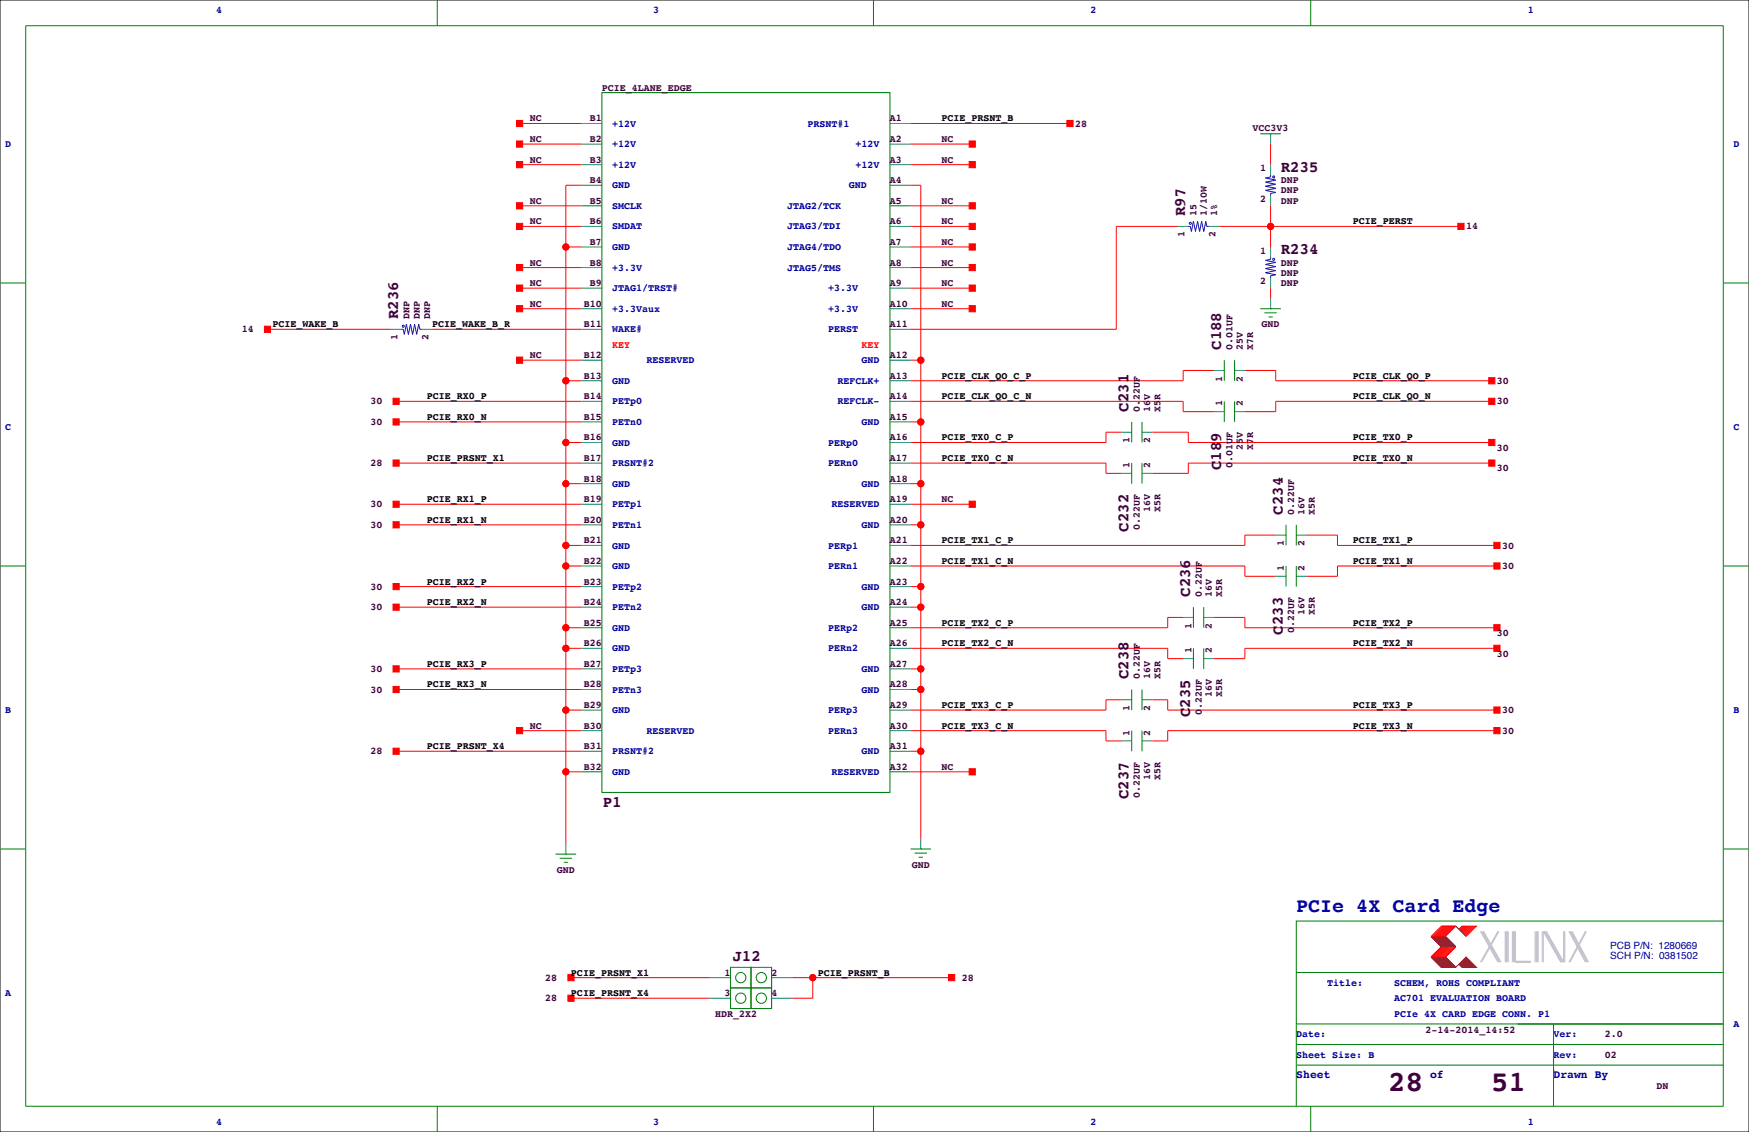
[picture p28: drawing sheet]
<svg xmlns="http://www.w3.org/2000/svg" width="432mm" height="279mm" viewBox="0 0 432 279" stroke-linecap="round" stroke-linejoin="round" font-family="sans-serif">
<defs><g id="words">
<g font-size="7.1" fill="#400040">
<text x="342.8" y="269.3">28</text>
<text x="368.2" y="269.3">51</text>
</g>
<text font-size="4.9" fill="#0000a0" x="320" y="225.1">PCIe 4X Card Edge</text>
<g font-size="3.9" fill="#400040">
<text x="316.2" y="42.4">R235</text>
<text x="292.6" y="53.3" transform="rotate(-90 292.6 53.3)">R97</text>
<text x="316.2" y="62.7">R234</text>
<text x="98.3" y="78.7" transform="rotate(-90 98.3 78.7)">R236</text>
<text x="301.5" y="86.4" transform="rotate(-90 301.5 86.4)">C188</text>
<text x="278.6" y="101.6" transform="rotate(-90 278.6 101.6)">C231</text>
<text x="301.5" y="116" transform="rotate(-90 301.5 116)">C189</text>
<text x="278.6" y="131.2" transform="rotate(-90 278.6 131.2)">C232</text>
<text x="316.7" y="127" transform="rotate(-90 316.7 127)">C234</text>
<text x="293.8" y="147.3" transform="rotate(-90 293.8 147.3)">C236</text>
<text x="316.7" y="156.6" transform="rotate(-90 316.7 156.6)">C233</text>
<text x="278.6" y="167.6" transform="rotate(-90 278.6 167.6)">C238</text>
<text x="293.8" y="177" transform="rotate(-90 293.8 177)">C235</text>
<text x="278.6" y="197.3" transform="rotate(-90 278.6 197.3)">C237</text>
<text x="148.8" y="199.2">P1</text>
<text x="180.8" y="237.2">J12</text>
</g>
<g font-size="2.8" fill="#0000a0">
<text x="320" y="266.1">Sheet</text>
<text x="353.1" y="266.1">of</text>
<text x="383.5" y="266.1">Drawn By</text>
</g>
<g font-size="2.5" fill="#0000a0">
<text x="53.3" y="3.3">4</text>
<text x="161.3" y="3.3">3</text>
<text x="269.2" y="3.3">2</text>
<text x="377.2" y="3.3">1</text>
<text x="151.1" y="31.2">+12V</text>
<text x="199.4" y="31.2">PRSNT#1</text>
<text x="1.3" y="36.3">D</text>
<text x="151.1" y="41.4">+12V</text>
<text x="151.1" y="36.3">+12V</text>
<text x="211.2" y="36.3">+12V</text>
<text x="211.2" y="41.4">+12V</text>
<text x="428" y="36.3">D</text>
<text x="151.1" y="46.5">GND</text>
<text x="209.5" y="46.5">GND</text>
<text x="151.1" y="51.6">SMCLK</text>
<text x="194.3" y="51.6">JTAG2/TCK</text>
<text x="151.1" y="56.6">SMDAT</text>
<text x="194.3" y="56.6">JTAG3/TDI</text>
<text x="151.1" y="61.7">GND</text>
<text x="194.3" y="61.7">JTAG4/TDO</text>
<text x="151.1" y="71.9">JTAG1/TRST#</text>
<text x="151.1" y="66.8">+3.3V</text>
<text x="194.3" y="66.8">JTAG5/TMS</text>
<text x="204.5" y="71.9">+3.3V</text>
<text x="151.1" y="77">+3.3Vaux</text>
<text x="204.5" y="77">+3.3V</text>
<text x="151.1" y="82">WAKE#</text>
<text x="204.5" y="82">PERST</text>
<text x="159.6" y="89.7">RESERVED</text>
<text x="212.7" y="89.7">GND</text>
<text x="151.1" y="94.7">GND</text>
<text x="206.8" y="94.7">REFCLK+</text>
<text x="151.1" y="99.8">PETp0</text>
<text x="206.8" y="99.8">REFCLK-</text>
<text x="1.3" y="106.2">C</text>
<text x="151.1" y="104.9">PETn0</text>
<text x="212.7" y="104.9">GND</text>
<text x="428" y="106.2">C</text>
<text x="151.1" y="110">GND</text>
<text x="204.5" y="110">PERp0</text>
<text x="151.1" y="115.1">PRSNT#2</text>
<text x="204.5" y="115.1">PERn0</text>
<text x="151.1" y="120.1">GND</text>
<text x="151.1" y="125.2">PETp1</text>
<text x="205.3" y="125.2">RESERVED</text>
<text x="212.7" y="120.1">GND</text>
<text x="151.1" y="130.3">PETn1</text>
<text x="212.7" y="130.3">GND</text>
<text x="151.1" y="135.4">GND</text>
<text x="204.5" y="135.4">PERp1</text>
<text x="151.1" y="140.5">GND</text>
<text x="204.5" y="140.5">PERn1</text>
<text x="151.1" y="145.5">PETp2</text>
<text x="212.7" y="145.5">GND</text>
<text x="151.1" y="155.7">GND</text>
<text x="151.1" y="150.6">PETn2</text>
<text x="204.5" y="155.7">PERp2</text>
<text x="212.7" y="150.6">GND</text>
<text x="151.1" y="160.8">GND</text>
<text x="204.5" y="160.8">PERn2</text>
<text x="151.1" y="165.9">PETp3</text>
<text x="212.7" y="165.9">GND</text>
<text x="151.1" y="170.9">PETn3</text>
<text x="212.7" y="170.9">GND</text>
<text x="1.3" y="176">B</text>
<text x="151.1" y="176">GND</text>
<text x="204.5" y="176">PERp3</text>
<text x="428" y="176">B</text>
<text x="159.6" y="181.1">RESERVED</text>
<text x="204.5" y="181.1">PERn3</text>
<text x="151.1" y="191.3">GND</text>
<text x="151.1" y="186.2">PRSNT#2</text>
<text x="205.3" y="191.3">RESERVED</text>
<text x="212.7" y="186.2">GND</text>
<text x="397.5" y="236.8">SCH P/N: 0381502</text>
<text x="397.5" y="234.2">PCB P/N: 1280669</text>
<text x="1.3" y="245.9">A</text>
<text x="327.7" y="243.3">Title:</text>
<text x="344.2" y="243.3">SCHEM, ROHS COMPLIANT</text>
<text x="344.2" y="247.1">AC701 EVALUATION BOARD</text>
<text x="344.2" y="251">PCIe 4X CARD EDGE CONN. P1</text>
<text x="320" y="256">Date:</text>
<text x="383.5" y="256">Ver:</text>
<text x="428" y="253.5">A</text>
<text x="320" y="261.1">Sheet Size: B</text>
<text x="383.5" y="261.1">Rev:</text>
<text x="53.3" y="277.6">4</text>
<text x="161.3" y="277.6">3</text>
<text x="269.2" y="277.6">2</text>
<text x="377.2" y="277.6">1</text>
</g>
<g font-size="2.5" fill="#400040">
<text x="148.6" y="22.4">PCIE_4LANE_EDGE</text>
<text x="130.8" y="30">NC</text>
<text x="145.6" y="30">B1</text>
<text x="219.7" y="30">A1</text>
<text x="130.8" y="35.1">NC</text>
<text x="145.6" y="35.1">B2</text>
<text x="219.7" y="35.1">A2</text>
<text x="232.4" y="35.1">NC</text>
<text x="265.4" y="31.2">28</text>
<text x="309.2" y="32.3">VCC3V3</text>
<text x="130.8" y="40.1">NC</text>
<text x="145.6" y="40.1">B3</text>
<text x="219.7" y="40.1">A3</text>
<text x="232.4" y="40.1">NC</text>
<text x="145.6" y="45.2">B4</text>
<text x="219.7" y="45.2">A4</text>
<text x="311.2" y="42.3">1</text>
<text x="316.2" y="47.8">DNP</text>
<text x="316.2" y="45.2">DNP</text>
<text x="130.8" y="50.3">NC</text>
<text x="145.6" y="50.3">B5</text>
<text x="219.7" y="50.3">A5</text>
<text x="232.4" y="50.3">NC</text>
<text x="295.4" y="53.3" transform="rotate(-90 295.4 53.3)">15</text>
<text x="297.9" y="53.3" transform="rotate(-90 297.9 53.3)">1/10W</text>
<text x="300.5" y="53.3" transform="rotate(-90 300.5 53.3)">1%</text>
<text x="311.2" y="49.9">2</text>
<text x="316.2" y="50.3">DNP</text>
<text x="130.8" y="55.4">NC</text>
<text x="145.6" y="55.4">B6</text>
<text x="219.7" y="55.4">A6</text>
<text x="232.4" y="55.4">NC</text>
<text x="292.4" y="58.4" transform="rotate(-90 292.4 58.4)">1</text>
<text x="300.1" y="58.4" transform="rotate(-90 300.1 58.4)">2</text>
<text x="361.9" y="56.6">14</text>
<text x="130.8" y="65.5">NC</text>
<text x="145.6" y="60.5">B7</text>
<text x="145.6" y="65.5">B8</text>
<text x="219.7" y="60.5">A7</text>
<text x="219.7" y="65.5">A8</text>
<text x="232.4" y="65.5">NC</text>
<text x="232.4" y="60.5">NC</text>
<text x="311.2" y="62.6">1</text>
<text x="316.2" y="65.5">DNP</text>
<text x="130.8" y="70.6">NC</text>
<text x="145.6" y="70.6">B9</text>
<text x="219.7" y="70.6">A9</text>
<text x="232.4" y="70.6">NC</text>
<text x="311.2" y="70.2">2</text>
<text x="316.2" y="68.1">DNP</text>
<text x="316.2" y="70.6">DNP</text>
<text x="130.8" y="75.7">NC</text>
<text x="144.1" y="75.7">B10</text>
<text x="219.7" y="75.7">A10</text>
<text x="232.4" y="75.7">NC</text>
<text x="59.7" y="82">14</text>
<text x="98.1" y="83.8" transform="rotate(-90 98.1 83.8)">1</text>
<text x="101.1" y="78.7" transform="rotate(-90 101.1 78.7)">DNP</text>
<text x="103.6" y="78.7" transform="rotate(-90 103.6 78.7)">DNP</text>
<text x="105.8" y="83.8" transform="rotate(-90 105.8 83.8)">2</text>
<text x="106.2" y="78.7" transform="rotate(-90 106.2 78.7)">DNP</text>
<text x="144.1" y="80.8">B11</text>
<text x="219.7" y="80.8">A11</text>
<text x="311.5" y="80.8">GND</text>
<text x="130.8" y="88.4">NC</text>
<text x="144.1" y="88.4">B12</text>
<text x="219.7" y="88.4">A12</text>
<text x="304.3" y="86.4" transform="rotate(-90 304.3 86.4)">0.01UF</text>
<text x="306.8" y="86.4" transform="rotate(-90 306.8 86.4)">25V</text>
<text x="309.4" y="86.4" transform="rotate(-90 309.4 86.4)">X7R</text>
<text x="144.1" y="93.5">B13</text>
<text x="219.7" y="93.5">A13</text>
<text x="301.8" y="94.2" transform="rotate(-90 301.8 94.2)">1</text>
<text x="306.8" y="94.2" transform="rotate(-90 306.8 94.2)">2</text>
<text x="369.6" y="94.7">30</text>
<text x="91.4" y="99.8">30</text>
<text x="144.1" y="98.6">B14</text>
<text x="219.7" y="98.6">A14</text>
<text x="281.4" y="101.6" transform="rotate(-90 281.4 101.6)">0.22UF</text>
<text x="284" y="101.6" transform="rotate(-90 284 101.6)">16V</text>
<text x="286.5" y="101.6" transform="rotate(-90 286.5 101.6)">X5R</text>
<text x="301.8" y="100.3" transform="rotate(-90 301.8 100.3)">1</text>
<text x="306.8" y="100.3" transform="rotate(-90 306.8 100.3)">2</text>
<text x="369.6" y="99.8">30</text>
<text x="91.4" y="104.9">30</text>
<text x="144.1" y="103.6">B15</text>
<text x="219.7" y="103.6">A15</text>
<text x="144.1" y="108.7">B16</text>
<text x="144.1" y="113.8">B17</text>
<text x="219.7" y="108.7">A16</text>
<text x="219.7" y="113.8">A17</text>
<text x="278.9" y="109.4" transform="rotate(-90 278.9 109.4)">1</text>
<text x="284" y="109.4" transform="rotate(-90 284 109.4)">2</text>
<text x="306.8" y="111.1" transform="rotate(-90 306.8 111.1)">25V</text>
<text x="309.4" y="111.1" transform="rotate(-90 309.4 111.1)">X7R</text>
<text x="369.6" y="111.3">30</text>
<text x="91.4" y="115.1">28</text>
<text x="144.1" y="118.9">B18</text>
<text x="219.7" y="118.9">A18</text>
<text x="278.9" y="115.6" transform="rotate(-90 278.9 115.6)">1</text>
<text x="284" y="115.6" transform="rotate(-90 284 115.6)">2</text>
<text x="304.3" y="115.6" transform="rotate(-90 304.3 115.6)">0.01UF</text>
<text x="369.6" y="116.3">30</text>
<text x="91.4" y="125.2">30</text>
<text x="144.1" y="124">B19</text>
<text x="219.7" y="124">A19</text>
<text x="232.4" y="124">NC</text>
<text x="91.4" y="130.3">30</text>
<text x="144.1" y="129">B20</text>
<text x="219.7" y="129">A20</text>
<text x="281.4" y="130.8" transform="rotate(-90 281.4 130.8)">0.22UF</text>
<text x="284" y="126.4" transform="rotate(-90 284 126.4)">16V</text>
<text x="286.5" y="126.4" transform="rotate(-90 286.5 126.4)">X5R</text>
<text x="319.5" y="127" transform="rotate(-90 319.5 127)">0.22UF</text>
<text x="322.1" y="127" transform="rotate(-90 322.1 127)">16V</text>
<text x="324.6" y="127" transform="rotate(-90 324.6 127)">X5R</text>
<text x="144.1" y="134.1">B21</text>
<text x="219.7" y="134.1">A21</text>
<text x="317" y="134.8" transform="rotate(-90 317 134.8)">1</text>
<text x="322.1" y="134.8" transform="rotate(-90 322.1 134.8)">2</text>
<text x="370.8" y="135.4">30</text>
<text x="144.1" y="139.2">B22</text>
<text x="219.7" y="139.2">A22</text>
<text x="317" y="141" transform="rotate(-90 317 141)">1</text>
<text x="322.1" y="141" transform="rotate(-90 322.1 141)">2</text>
<text x="370.8" y="140.5">30</text>
<text x="91.4" y="145.5">30</text>
<text x="144.1" y="144.3">B23</text>
<text x="144.1" y="149.4">B24</text>
<text x="219.7" y="144.3">A23</text>
<text x="219.7" y="149.4">A24</text>
<text x="296.7" y="147.3" transform="rotate(-90 296.7 147.3)">0.22UF</text>
<text x="299.2" y="147.3" transform="rotate(-90 299.2 147.3)">16V</text>
<text x="301.8" y="147.3" transform="rotate(-90 301.8 147.3)">X5R</text>
<text x="91.4" y="150.6">30</text>
<text x="144.1" y="154.4">B25</text>
<text x="219.7" y="154.4">A25</text>
<text x="294.1" y="155.2" transform="rotate(-90 294.1 155.2)">1</text>
<text x="299.2" y="155.2" transform="rotate(-90 299.2 155.2)">2</text>
<text x="322.1" y="151.8" transform="rotate(-90 322.1 151.8)">16V</text>
<text x="324.6" y="151.8" transform="rotate(-90 324.6 151.8)">X5R</text>
<text x="144.1" y="159.5">B26</text>
<text x="219.7" y="159.5">A26</text>
<text x="294.1" y="161.3" transform="rotate(-90 294.1 161.3)">1</text>
<text x="299.2" y="161.3" transform="rotate(-90 299.2 161.3)">2</text>
<text x="319.5" y="156.2" transform="rotate(-90 319.5 156.2)">0.22UF</text>
<text x="369.6" y="157">30</text>
<text x="91.4" y="165.9">30</text>
<text x="144.1" y="164.6">B27</text>
<text x="219.7" y="164.6">A27</text>
<text x="281.4" y="167.6" transform="rotate(-90 281.4 167.6)">0.22UF</text>
<text x="284" y="167.6" transform="rotate(-90 284 167.6)">16V</text>
<text x="286.5" y="167.6" transform="rotate(-90 286.5 167.6)">X5R</text>
<text x="369.6" y="162.1">30</text>
<text x="91.4" y="170.9">30</text>
<text x="144.1" y="169.7">B28</text>
<text x="219.7" y="169.7">A28</text>
<text x="299.2" y="172.1" transform="rotate(-90 299.2 172.1)">16V</text>
<text x="301.8" y="172.1" transform="rotate(-90 301.8 172.1)">X5R</text>
<text x="130.8" y="179.8">NC</text>
<text x="144.1" y="174.8">B29</text>
<text x="144.1" y="179.8">B30</text>
<text x="219.7" y="174.8">A29</text>
<text x="219.7" y="179.8">A30</text>
<text x="278.9" y="175.5" transform="rotate(-90 278.9 175.5)">1</text>
<text x="284" y="175.5" transform="rotate(-90 284 175.5)">2</text>
<text x="296.7" y="176.5" transform="rotate(-90 296.7 176.5)">0.22UF</text>
<text x="370.8" y="176">30</text>
<text x="144.1" y="184.9">B31</text>
<text x="219.7" y="184.9">A31</text>
<text x="278.9" y="181.6" transform="rotate(-90 278.9 181.6)">1</text>
<text x="284" y="181.6" transform="rotate(-90 284 181.6)">2</text>
<text x="370.8" y="181.1">30</text>
<text x="91.4" y="186.2">28</text>
<text x="144.1" y="190">B32</text>
<text x="219.7" y="190">A32</text>
<text x="232.4" y="190">NC</text>
<text x="281.4" y="196.8" transform="rotate(-90 281.4 196.8)">0.22UF</text>
<text x="284" y="192.4" transform="rotate(-90 284 192.4)">16V</text>
<text x="286.5" y="192.4" transform="rotate(-90 286.5 192.4)">X5R</text>
<text x="137.5" y="215.4">GND</text>
<text x="225.1" y="214.1">GND</text>
<text x="134.6" y="242.1">28</text>
<text x="178.9" y="240.8">1</text>
<text x="178.9" y="245.9">3</text>
<text x="190.5" y="240.8">2</text>
<text x="190.5" y="245.9">4</text>
<text x="237.5" y="242.1">28</text>
<text x="134.6" y="247.1">28</text>
<text x="176.5" y="251">HDR_2X2</text>
<text x="351.9" y="255">2-14-2014_14:52</text>
<text x="396.2" y="256">2.0</text>
<text x="396.2" y="261.1">02</text>
<text x="408.9" y="268.7">DN</text>
</g>
<g font-size="2.5">
<text x="232.4" y="30">PCIE_PRSNT_B</text>
<text x="334" y="55.4">PCIE_PERST</text>
<text x="67.3" y="80.8">PCIE_WAKE_B</text>
<text x="106.7" y="80.8">PCIE_WAKE_B_R</text>
<text x="232.4" y="93.5">PCIE_CLK_QO_C_P</text>
<text x="334" y="93.5">PCIE_CLK_QO_P</text>
<text x="105.4" y="98.6">PCIE_RX0_P</text>
<text x="232.4" y="98.6">PCIE_CLK_QO_C_N</text>
<text x="334" y="98.6">PCIE_CLK_QO_N</text>
<text x="105.4" y="103.6">PCIE_RX0_N</text>
<text x="105.4" y="113.8">PCIE_PRSNT_X1</text>
<text x="232.4" y="113.8">PCIE_TX0_C_N</text>
<text x="232.4" y="108.7">PCIE_TX0_C_P</text>
<text x="334" y="113.8">PCIE_TX0_N</text>
<text x="334" y="108.7">PCIE_TX0_P</text>
<text x="105.4" y="124">PCIE_RX1_P</text>
<text x="105.4" y="129">PCIE_RX1_N</text>
<text x="232.4" y="134.1">PCIE_TX1_C_P</text>
<text x="334" y="134.1">PCIE_TX1_P</text>
<text x="232.4" y="139.2">PCIE_TX1_C_N</text>
<text x="334" y="139.2">PCIE_TX1_N</text>
<text x="105.4" y="149.4">PCIE_RX2_N</text>
<text x="105.4" y="144.3">PCIE_RX2_P</text>
<text x="232.4" y="154.4">PCIE_TX2_C_P</text>
<text x="334" y="154.4">PCIE_TX2_P</text>
<text x="232.4" y="159.5">PCIE_TX2_C_N</text>
<text x="334" y="159.5">PCIE_TX2_N</text>
<text x="105.4" y="164.6">PCIE_RX3_P</text>
<text x="105.4" y="169.7">PCIE_RX3_N</text>
<text x="232.4" y="174.8">PCIE_TX3_C_P</text>
<text x="232.4" y="179.8">PCIE_TX3_C_N</text>
<text x="334" y="179.8">PCIE_TX3_N</text>
<text x="334" y="174.8">PCIE_TX3_P</text>
<text x="105.4" y="184.9">PCIE_PRSNT_X4</text>
<text x="141" y="240.8">PCIE_PRSNT_X1</text>
<text x="141" y="245.9">PCIE_PRSNT_X4</text>
<text x="201.9" y="240.8">PCIE_PRSNT_B</text>
</g>
<g font-size="2.5" fill="#f00">
<text x="151.1" y="85.9">KEY</text>
<text x="212.7" y="85.9">KEY</text>
</g>
</g></defs>
<path d="M0 0h431.8v279.4h-431.8z" fill="none" stroke="#000" stroke-width=".25"/>
<g fill="none" stroke="#008080" stroke-width=".25">
<path d="M143.5 30.5h5.1M143.5 35.6h5.1M219.7 30.5h5.1M219.7 35.6h5.1M313.7 33v2.6M143.5 55.9h5.1M143.5 40.6h5.1M143.5 45.7h5.1M143.5 50.8h5.1M219.7 55.9h5.1M219.7 40.6h5.1M219.7 45.7h5.1"/>
<path d="M219.7 50.8h5.1M290.8 55.9h2.6M298.4 55.9h2.6M313.7 40.6v2.6M313.7 48.3v2.5M143.5 76.2h5.1M143.5 61h5.1M143.5 66h5.1M143.5 71.1h5.1M219.7 76.2h5.1M219.7 61h5.1M219.7 66h5.1"/>
<path d="M219.7 71.1h5.1M313.7 61v2.5M313.7 68.6v2.5M313.7 73.7v2.5M96.5 81.3h2.6M104.1 81.3h2.6M143.5 81.3h5.1M143.5 99.1h5.1M143.5 88.9h5.1M143.5 94h5.1M219.7 81.3h5.1M219.7 99.1h5.1"/>
<path d="M219.7 88.9h5.1M219.7 94h5.1M299.7 91.4h2.6M304.8 91.4h2.5M143.5 104.1h5.1M143.5 109.2h5.1M143.5 114.3h5.1M143.5 119.4h5.1M219.7 104.1h5.1M219.7 109.2h5.1M219.7 114.3h5.1M219.7 119.4h5.1"/>
<path d="M276.9 116.8h2.5M276.9 106.7h2.5M281.9 116.8h2.6M281.9 106.7h2.6M299.7 101.6h2.6M304.8 101.6h2.5M143.5 124.5h5.1M143.5 129.5h5.1M143.5 134.6h5.1M143.5 139.7h5.1M219.7 124.5h5.1M219.7 129.5h5.1"/>
<path d="M219.7 134.6h5.1M219.7 139.7h5.1M315 132.1h2.5M320 132.1h2.6M143.5 144.8h5.1M143.5 149.9h5.1M143.5 154.9h5.1M219.7 144.8h5.1M219.7 149.9h5.1M219.7 154.9h5.1M292.1 152.4h2.5M297.2 152.4h2.5"/>
<path d="M315 142.2h2.5M320 142.2h2.6M143.5 160h5.1M143.5 165.1h5.1M143.5 170.2h5.1M143.5 175.3h5.1M219.7 160h5.1M219.7 165.1h5.1M219.7 170.2h5.1M219.7 175.3h5.1M276.9 172.7h2.5M281.9 172.7h2.6"/>
<path d="M292.1 162.6h2.5M297.2 162.6h2.5M143.5 180.3h5.1M143.5 185.4h5.1M143.5 190.5h5.1M219.7 180.3h5.1M219.7 185.4h5.1M219.7 190.5h5.1M276.9 182.9h2.5M281.9 182.9h2.6M139.7 208.3v2.5M227.3 207v2.5"/>
<path d="M175.3 241.3h5M175.3 246.4h5M190.5 241.3h5.1M190.5 246.4h5.1"/>
</g>
<g fill="none" stroke="#008000" stroke-width=".25">
<path d="M6.3 6.4h419.1v266.6h-419.1zM107.9 0v6.4M215.6 0v6.4M323.6 0v6.4M148.6 22.9h71.1v172.7h-71.1zM311.1 33h5.1M313.7 33h.1M0 69.8h6.3M311.1 76.2h5.1M312.2 77.2h3M313.2 78.2h1M313.7 76.2h.1"/>
<path d="M425.4 69.8h6.4M302.3 88.9v5.1M302.3 99.1v5M304.8 88.9v5.1M304.8 99.1v5M279.4 104.1v5.1M279.4 114.3v5.1M281.9 104.1v5.1M281.9 114.3v5.1M0 139.7h6.3M317.5 129.5v5.1M317.5 139.7v5.1"/>
<path d="M320 129.5v5.1M320 139.7v5.1M425.4 139.7h6.4M294.6 149.9v5M297.2 149.9v5M279.4 170.2v5.1M281.9 170.2v5.1M294.6 160v5.1M297.2 160v5.1M279.4 180.3v5.1M281.9 180.3v5.1M0 209.5h6.3"/>
<path d="M137.2 210.8h5M138.2 211.8h3M139.2 212.9h1M139.7 210.8h.1M224.8 209.5h5.1M225.8 210.6h3.1M226.8 211.6h1M227.3 209.5h.1M425.4 209.5h6.4M180.3 238.8h5.1v5h-5.1zM185.4 238.8h5.1v5h-5.1zM425.4 227.3h-105.4v35.6"/>
<path d="M180.3 243.8h5.1v5.1h-5.1zM185.4 243.8h5.1v5.1h-5.1zM320 257.8h105.4M320 252.7h105.4M320 240h105.4M383.5 252.7v20.3M107.9 273v6.4M215.6 273v6.4M320 262.9v10.1M320 262.9h105.4M323.6 273v6.4M383.5 264.2h.1"/>
<circle cx="182.9" cy="241.3" r="1.27"/>
<circle cx="182.9" cy="246.4" r="1.27"/>
<circle cx="188" cy="246.4" r="1.27"/>
<circle cx="188" cy="241.3" r="1.27"/>
</g>
<g fill="none" stroke="#f00" stroke-width=".25">
<path d="M128.3 35.6h15.2M128.3 30.5h15.2M224.8 35.6h15.2M224.8 30.5h39.4M313.7 35.6v5M128.3 55.9h15.2M128.3 50.8h15.2M128.3 40.6h15.2M143.5 45.7h-3.8v162.6M224.8 45.7h2.5v161.3M224.8 55.9h15.2M224.8 50.8h15.2"/>
<path d="M224.8 40.6h15.2M290.8 55.9h-15.2v25.4h-50.8M301 55.9h59.7M313.7 50.8v10.2M128.3 76.2h15.2M128.3 71.1h15.2M128.3 66h15.2M139.7 61h3.8M224.8 61h15.2M224.8 76.2h15.2M224.8 71.1h15.2M224.8 66h15.2"/>
<path d="M313.7 71.1v2.6M66 81.3h30.5M97.8 99.1h45.7M106.7 81.3h36.8M128.3 88.9h15.2M139.7 94h3.8M224.8 99.1h67.3v2.5h7.6M224.8 88.9h2.5M299.7 91.4h-7.6v2.6h-67.3M307.3 91.4h7.7v2.6h53.3M368.3 99.1h-53.3v2.5h-7.7M97.8 104.1h45.7"/>
<path d="M97.8 114.3h45.7M139.7 109.2h3.8M139.7 119.4h3.8M224.8 119.4h2.5M224.8 104.1h2.5M224.8 114.3h48.2v2.5h3.9M276.9 106.7h-3.9v2.5h-48.2M284.5 106.7h8.9v2.5h74.9M368.3 114.3h-74.9v2.5h-8.9M97.8 124.5h45.7M97.8 129.5h45.7M139.7 134.6h3.8"/>
<path d="M139.7 139.7h3.8M224.8 139.7h82.5v2.5h7.7M224.8 124.5h15.2M224.8 129.5h2.5M315 132.1h-7.7v2.5h-82.5M322.6 132.1h7.6v2.5h39.4M369.6 139.7h-39.4v2.5h-7.6M97.8 144.8h45.7M97.8 149.9h45.7M139.7 154.9h3.8M224.8 144.8h2.5M224.8 149.9h2.5"/>
<path d="M292.1 152.4h-3.8v2.5h-63.5M299.7 152.4h7.6v2.5h62.3M97.8 165.1h45.7M97.8 170.2h45.7M139.7 160h3.8M139.7 175.3h3.8M224.8 160h63.5v2.6h3.8M224.8 165.1h2.5M224.8 170.2h2.5M276.9 172.7h-3.9v2.6h-48.2M284.5 172.7h3.8v2.6h81.3M369.6 160h-62.3v2.6h-7.6"/>
<path d="M97.8 185.4h45.7M128.3 180.3h15.2M139.7 190.5h3.8M224.8 190.5h15.2M224.8 185.4h2.5M224.8 180.3h48.2v2.6h3.9M369.6 180.3h-81.3v2.6h-3.8M355.9 233.7l-2.6 2.5h3.6l2.5-2.5M355.9 228.6h3.5l-2.5 2.5h-3.6zM356.1 233.7l-2.5 2.5M356.1 228.6l-2.5 2.5M356.4 233.7l-2.6 2.5"/>
<path d="M356.4 228.6l-2.6 2.5M356.6 233.7l-2.5 2.5M356.6 228.6l-2.5 2.5M356.9 233.7l-2.6 2.5M356.9 228.6l-2.6 2.5M357.1 233.7l-2.5 2.5M357.1 228.6l-2.5 2.5M357.4 233.7l-2.6 2.5M357.4 228.6l-2.6 2.5M357.6 233.7l-2.5 2.5M357.6 228.6l-2.5 2.5M357.9 233.7l-2.6 2.5"/>
<path d="M357.9 228.6l-2.6 2.5M358.1 233.7l-2.5 2.5M358.1 228.6l-2.5 2.5M358.4 233.7l-2.5 2.5M358.4 228.6l-2.5 2.5M358.6 233.7l-2.5 2.5M358.6 228.6l-2.5 2.5M358.9 233.7l-2.5 2.5M358.9 228.6l-2.5 2.5M359.2 233.7l-2.6 2.5M359.2 228.6l-2.6 2.5M360.2 229.4l.7-.8h3.6l-2.6 2.5"/>
<path d="M361.2 228.6l-.8 .8M361.4 228.6l-1 1M361.7 228.6l-1 1M361.9 228.6l-1.2 1.3M362.2 228.6l-1.3 1.3M362.5 228.6l-1.6 1.5M362.7 228.6l-1.5 1.5M363 228.6l-1.8 1.8M363.2 228.6l-1.8 1.8M363.5 228.6l-2.1 2M363.7 228.6l-2 2M364 228.6l-2.3 2.3"/>
<path d="M364.2 228.6l-2.3 2.3M141 246.4h34.3M141 241.3h34.3M195.6 241.3h39.3M200.7 241.3v5.1h-5.1"/>
<circle cx="313.7" cy="55.9" r=".76"/>
<circle cx="139.7" cy="61" r=".76"/>
<circle cx="139.7" cy="94" r=".76"/>
<circle cx="227.3" cy="88.9" r=".76"/>
<circle cx="139.7" cy="119.4" r=".76"/>
<circle cx="139.7" cy="109.2" r=".76"/>
<circle cx="227.3" cy="119.4" r=".76"/>
<circle cx="227.3" cy="104.1" r=".76"/>
<circle cx="139.7" cy="134.6" r=".76"/>
<circle cx="139.7" cy="139.7" r=".76"/>
<circle cx="227.3" cy="129.5" r=".76"/>
<circle cx="139.7" cy="154.9" r=".76"/>
<circle cx="227.3" cy="144.8" r=".76"/>
<circle cx="227.3" cy="149.9" r=".76"/>
<circle cx="139.7" cy="160" r=".76"/>
<circle cx="139.7" cy="175.3" r=".76"/>
<circle cx="227.3" cy="170.2" r=".76"/>
<circle cx="227.3" cy="165.1" r=".76"/>
<circle cx="139.7" cy="190.5" r=".76"/>
<circle cx="227.3" cy="185.4" r=".76"/>
<circle cx="200.7" cy="241.3" r=".76"/>
</g>
<g fill="#f00" stroke="#f00" stroke-width=".25">
<path d="M140.2 245.6h1.5v1.5h-1.5z" fill-rule="evenodd"/>
<path d="M127.5 75.4h1.5v1.6h-1.5z" fill-rule="evenodd"/>
<path d="M127.5 70.4h1.5v1.5h-1.5z" fill-rule="evenodd"/>
<path d="M127.5 65.3h1.5v1.5h-1.5z" fill-rule="evenodd"/>
<path d="M127.5 55.1h1.5v1.5h-1.5z" fill-rule="evenodd"/>
<path d="M127.5 50h1.5v1.6h-1.5z" fill-rule="evenodd"/>
<path d="M127.5 34.8h1.5v1.5h-1.5z" fill-rule="evenodd"/>
<path d="M127.5 29.7h1.5v1.5h-1.5z" fill-rule="evenodd"/>
<path d="M239.3 189.7h1.5v1.6h-1.5z" fill-rule="evenodd"/>
<path d="M239.3 123.7h1.5v1.5h-1.5z" fill-rule="evenodd"/>
<path d="M239.3 70.4h1.5v1.5h-1.5z" fill-rule="evenodd"/>
<path d="M239.3 55.1h1.5v1.5h-1.5z" fill-rule="evenodd"/>
<path d="M239.3 50h1.5v1.6h-1.5z" fill-rule="evenodd"/>
<path d="M239.3 39.9h1.5v1.5h-1.5z" fill-rule="evenodd"/>
<path d="M239.3 60.2h1.5v1.5h-1.5z" fill-rule="evenodd"/>
<path d="M239.3 65.3h1.5v1.5h-1.5z" fill-rule="evenodd"/>
<path d="M239.3 34.8h1.5v1.5h-1.5z" fill-rule="evenodd"/>
<path d="M127.5 39.9h1.5v1.5h-1.5z" fill-rule="evenodd"/>
<path d="M97 184.7h1.6v1.5h-1.6z" fill-rule="evenodd"/>
<path d="M127.5 88.1h1.5v1.6h-1.5z" fill-rule="evenodd"/>
<path d="M97 113.5h1.6v1.6h-1.6z" fill-rule="evenodd"/>
<path d="M140.2 240.5h1.5v1.6h-1.5z" fill-rule="evenodd"/>
<path d="M368.8 138.9h1.5v1.6h-1.5z" fill-rule="evenodd"/>
<path d="M97 98.3h1.6v1.5h-1.6z" fill-rule="evenodd"/>
<path d="M97 103.4h1.6v1.5h-1.6z" fill-rule="evenodd"/>
<path d="M97 123.7h1.6v1.5h-1.6z" fill-rule="evenodd"/>
<path d="M97 128.8h1.6v1.5h-1.6z" fill-rule="evenodd"/>
<path d="M97 144h1.6v1.5h-1.6z" fill-rule="evenodd"/>
<path d="M97 149.1h1.6v1.5h-1.6z" fill-rule="evenodd"/>
<path d="M97 164.3h1.6v1.6h-1.6z" fill-rule="evenodd"/>
<path d="M97 169.4h1.6v1.5h-1.6z" fill-rule="evenodd"/>
<path d="M239.3 75.4h1.5v1.6h-1.5z" fill-rule="evenodd"/>
<path d="M368.8 159.3h1.5v1.5h-1.5z" fill-rule="evenodd"/>
<path d="M359.9 55.1h1.5v1.5h-1.5z" fill-rule="evenodd"/>
<path d="M65.3 80.5h1.5v1.5h-1.5z" fill-rule="evenodd"/>
<path d="M263.4 29.7h1.5v1.5h-1.5z" fill-rule="evenodd"/>
<path d="M127.5 179.6h1.5v1.5h-1.5z" fill-rule="evenodd"/>
<path d="M234.2 240.5h1.5v1.6h-1.5z" fill-rule="evenodd"/>
<path d="M367.5 98.3h1.6v1.5h-1.6z" fill-rule="evenodd"/>
<path d="M367.5 93.2h1.6v1.5h-1.6z" fill-rule="evenodd"/>
<path d="M367.5 108.5h1.6v1.5h-1.6z" fill-rule="evenodd"/>
<path d="M367.5 113.5h1.6v1.6h-1.6z" fill-rule="evenodd"/>
<path d="M368.8 133.9h1.5v1.5h-1.5z" fill-rule="evenodd"/>
<path d="M368.8 174.5h1.5v1.5h-1.5z" fill-rule="evenodd"/>
<path d="M368.8 179.6h1.5v1.5h-1.5z" fill-rule="evenodd"/>
<path d="M368.8 154.2h1.5v1.5h-1.5z" fill-rule="evenodd"/>
<circle cx="139.7" cy="190.5" r=".76"/>
<circle cx="139.7" cy="175.3" r=".76"/>
<circle cx="139.7" cy="160" r=".76"/>
<circle cx="139.7" cy="154.9" r=".76"/>
<circle cx="139.7" cy="139.7" r=".76"/>
<circle cx="139.7" cy="134.6" r=".76"/>
<circle cx="139.7" cy="119.4" r=".76"/>
<circle cx="139.7" cy="109.2" r=".76"/>
<circle cx="139.7" cy="94" r=".76"/>
<circle cx="139.7" cy="61" r=".76"/>
<circle cx="227.3" cy="88.9" r=".76"/>
<circle cx="227.3" cy="104.1" r=".76"/>
<circle cx="227.3" cy="119.4" r=".76"/>
<circle cx="227.3" cy="129.5" r=".76"/>
<circle cx="227.3" cy="144.8" r=".76"/>
<circle cx="227.3" cy="149.9" r=".76"/>
<circle cx="227.3" cy="165.1" r=".76"/>
<circle cx="227.3" cy="170.2" r=".76"/>
<circle cx="227.3" cy="185.4" r=".76"/>
<circle cx="313.7" cy="55.9" r=".76"/>
<circle cx="200.7" cy="241.3" r=".76"/>
</g>
<g fill="none" stroke="#00f" stroke-width=".25">
<path d="M293.4 55.9h.5l.2 1.3 .5-2.6 .5 2.6 .6-2.6 .5 2.6 .5-2.6 .5 2.6 .5-2.6 .2 1.3h.5M313.7 43.2v.5l-1.3 .2 2.6 .5-2.6 .6 2.6 .5-2.6 .5 2.6 .5-2.6 .5 2.6 .5-1.3 .3v.5M313.7 63.5v.5l-1.3 .3 2.6 .5-2.6 .5 2.6 .5-2.6 .5 2.6 .5-2.6 .5 2.6 .5-1.3 .3v.5M99.1 81.3h.5l.2 1.2 .5-2.5 .5 2.5 .5-2.5 .6 2.5 .5-2.5 .5 2.5 .5-2.5 .2 1.3h.5"/>
<circle cx="293.9" cy="55.1" r=".25"/>
<circle cx="314.5" cy="43.7" r=".25"/>
<circle cx="314.5" cy="64" r=".25"/>
<circle cx="99.6" cy="80.5" r=".25"/>
</g>
<g fill="none" stroke="#800000" stroke-width=".25">
<path d="M353.3 236.2l2.6 2.6h3.5M353.3 231.1l2.6 2.6M353.6 231.1l2.5 2.6M353.6 236.2l2.5 2.6M353.8 231.1l2.6 2.6M353.8 236.2l2.6 2.6M354.1 231.1l2.5 2.6M354.1 236.2l2.5 2.6M354.3 231.1l2.6 2.6M354.3 236.2l2.6 2.6M354.6 231.1l2.5 2.6M354.6 236.2l2.5 2.6"/>
<path d="M354.8 231.1l2.6 2.6M354.8 236.2l2.6 2.6M355.1 231.1l2.5 2.6M355.1 236.2l2.5 2.6M355.3 231.1l2.6 2.6M355.3 236.2l2.6 2.6M355.6 231.1l2.5 2.6M355.6 236.2l2.5 2.6M355.9 231.1l2.5 2.6M355.9 236.2l2.5 2.6M356.1 231.1l2.5 2.6M356.1 236.2l2.5 2.6"/>
<path d="M356.4 231.1l2.5 2.6M356.4 236.2l2.5 2.6M356.6 231.1l2.6 2.6M356.6 236.2l2.6 2.6M356.9 231.1l2.5 2.6M356.9 236.2l2.5 2.6M359.4 228.6l2.5 2.5M360.2 238l.7 .8h3.6l-2.6-2.6-2.5 2.6M360.4 237.7l1 1.1M360.4 238l.8 .8M360.7 237.5l1.2 1.3M360.7 237.7l1 1.1"/>
<path d="M360.9 237.2l1.6 1.6M360.9 237.5l1.3 1.3M361.2 237l1.8 1.8M361.2 237.2l1.5 1.6M361.4 236.7l2.1 2.1M361.4 237l1.8 1.8M361.7 236.5l2.3 2.3M361.7 236.7l2 2.1M361.9 236.5l2.3 2.3"/>
</g>
<g fill="none" stroke="#c0c0c0" stroke-width=".25">
<path d="M365.5 229.9l4.3 7.6M365.8 229.9l4.3 7.6M366 229.9l4.3 7.6M366.3 229.9l4.3 7.6M369.8 229.9l-4.3 7.6M370.1 229.9l-4.3 7.6M371.6 229.9v7.6M371.9 229.9v7.6M372.1 229.9v7.6M372.4 229.9v7.6M373.4 229.9v7.6M373.6 229.9v7.6"/>
<path d="M373.9 229.9v7.6M374.1 229.9v7.6h3.9M374.1 237.2h3.9M379 229.9v7.6M379.2 229.9v7.6M379.5 229.9v7.6M379.7 229.9v7.6M380.7 229.9v7.6M381 237.5v-7.6l4.3 7.6M381.3 229.9l4.3 7.6M381.5 229.9l4.3 7.6M381.8 229.9l4.3 7.6v-7.6"/>
<path d="M386.3 229.9v7.6M387.3 229.9l4.1 7.6M387.6 229.9l4.1 7.6M387.9 229.9l4 7.6M388.1 229.9l4.1 7.6M391.4 229.9l-4.1 7.6M391.7 229.9l-4.1 7.6"/>
</g>
<use href="#words"/>
</svg>
